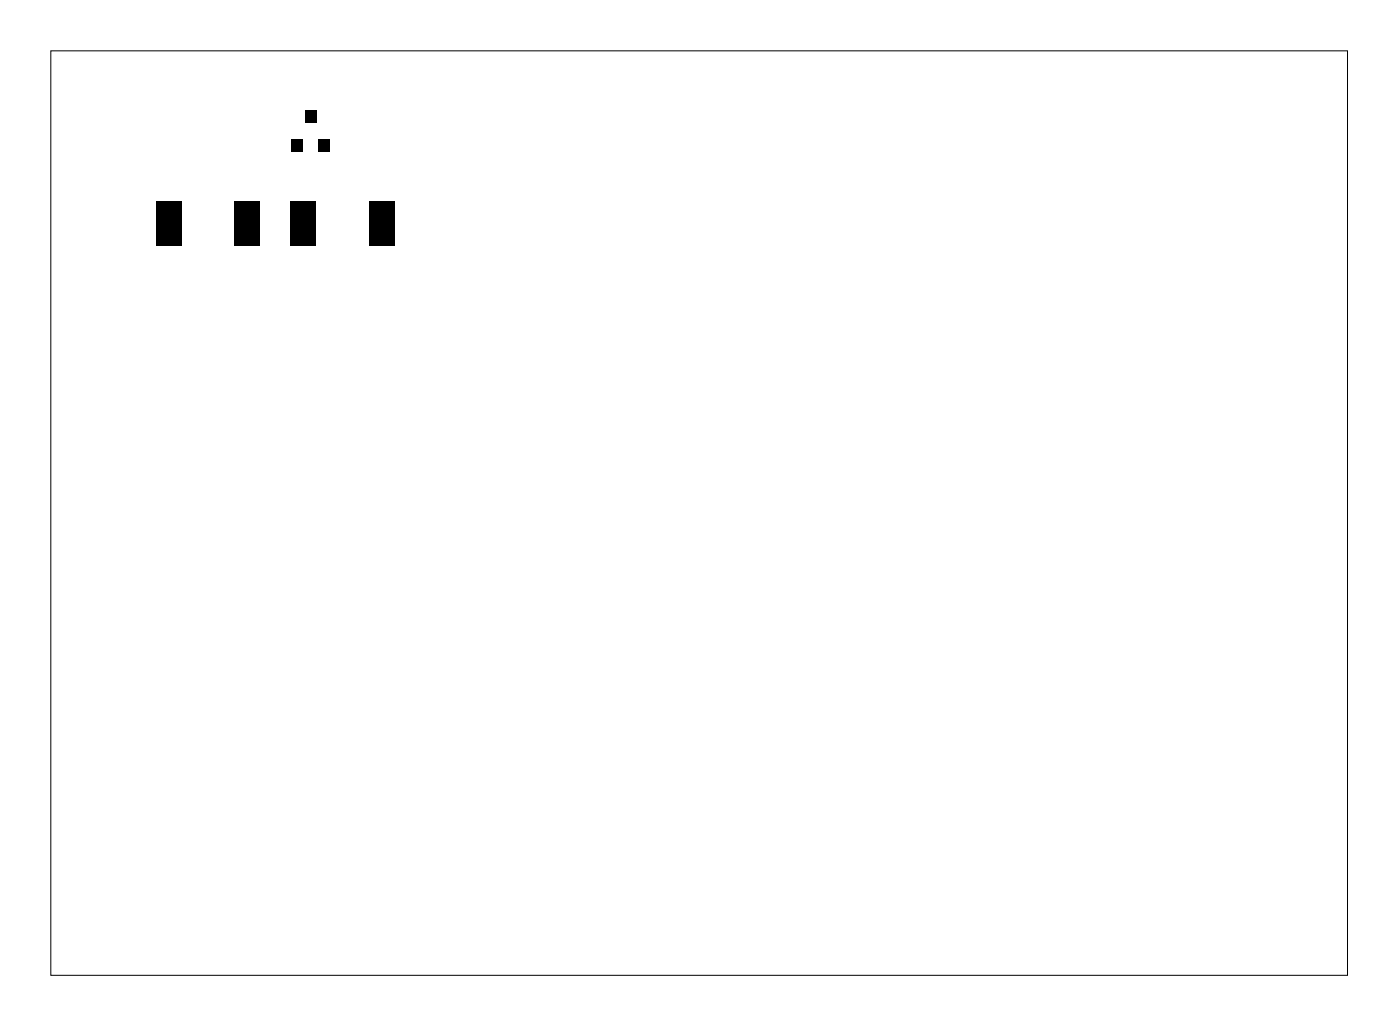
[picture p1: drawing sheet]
<svg xmlns="http://www.w3.org/2000/svg" width="100mm" height="73mm" viewBox="0 0 100 73" stroke-linecap="round" stroke-linejoin="round" font-family="sans-serif">
<path d="M3.6 3.6h92.8v66.2h-92.8z" fill="none" stroke="#000" stroke-width=".07"/>
<path d="M11.2 14.4h1.8v3.2h-1.8zM16.8 14.4h1.8v3.2h-1.8zM20.9 10h.8v.9h-.8zM21.8 7.9h.8v.9h-.8zM20.8 14.4h1.8v3.2h-1.8zM22.8 10h.8v.9h-.8zM26.4 14.4h1.8v3.2h-1.8z" fill="#000"/>
</svg>
